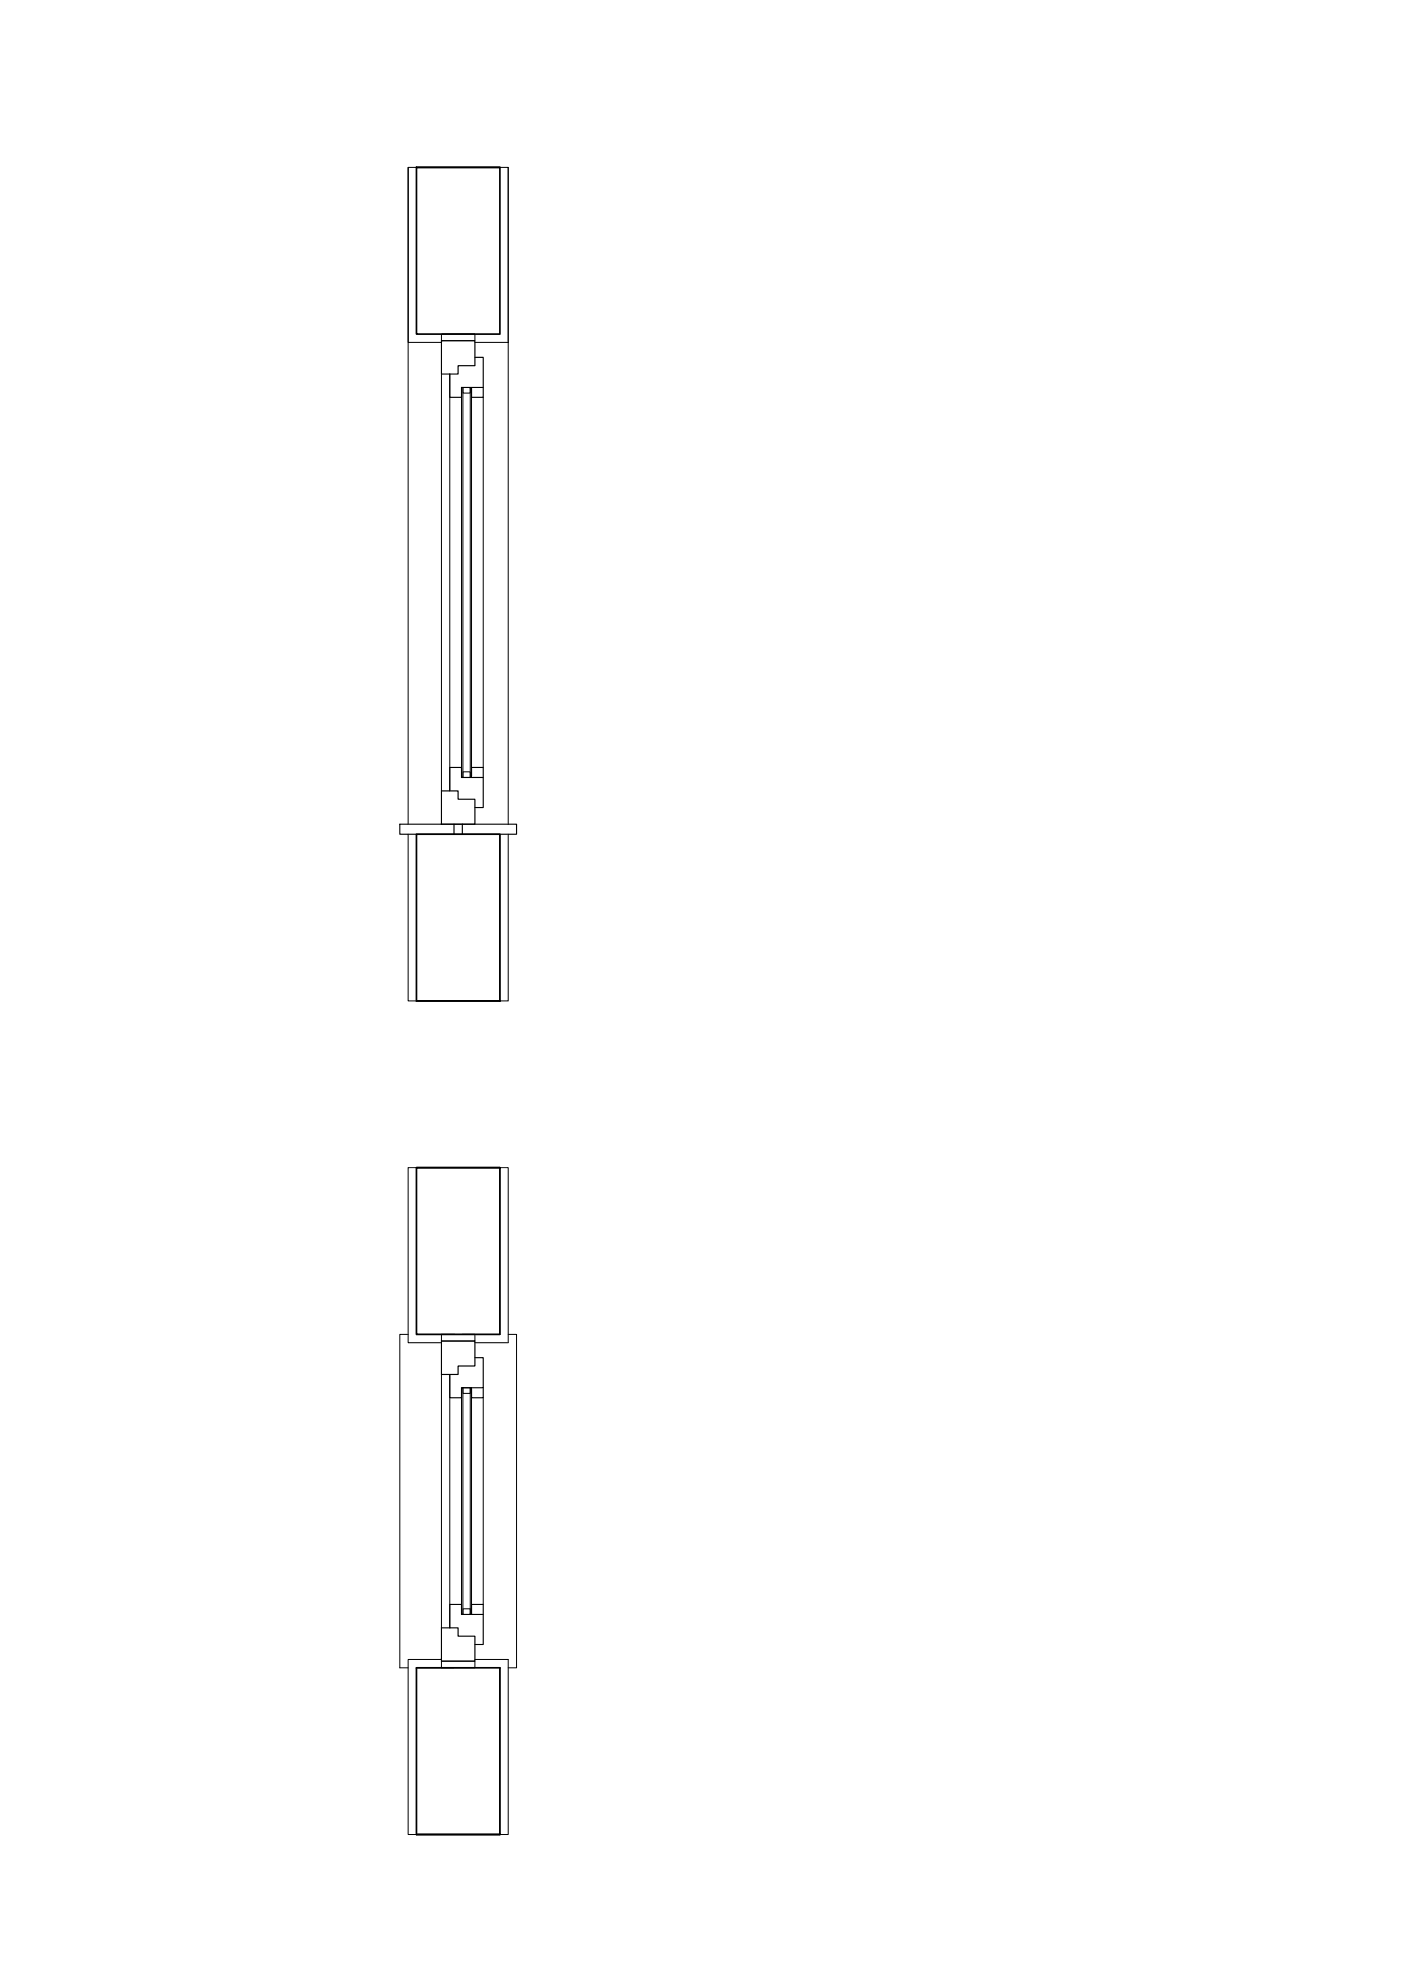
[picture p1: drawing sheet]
<svg xmlns="http://www.w3.org/2000/svg" width="420mm" height="594mm" viewBox="0 0 420 594" stroke-linecap="round" stroke-linejoin="round" font-family="sans-serif">
<!-- layer: lastre -->
<path d="M122.4 400.2h-2.5v100h2.5M124.9 400.2h11.3M132.4 402.2v96M138.7 400.2h11.2M144.9 419.2v61.9M152.4 400.2h2.5v100h-2.5M124.9 500.2h11.3" fill="none" stroke="#000" stroke-width=".3"/>
<!-- layer: infisso -->
<g fill="none" stroke="#000" stroke-width=".3">
<path d="M122.4 50.2v197M152.4 50.2v197M132.4 102.2v145M134.9 112.2v125M144.9 119.2v111M124.9 250.2v50M136.2 247.2h2.5M149.9 250.2v50M124.9 350.2v50M149.9 350.2v50M134.9 412.2v76M124.9 500.2v49.9"/>
<path d="M149.9 500.2v49.9"/>
</g>
<!-- layer: controtelaio -->
<path d="M132.4 100.2h10v2h-10zM136.2 250.2h2.5M132.4 400.2h10v2h-10zM132.4 498.2h10v2h-10z" fill="none" stroke="#000" stroke-width=".3"/>
<!-- layer: linee sezionate -->
<path d="M124.9 50.2h25v50h-25zM124.9 50.2h25M124.9 250.2h25v50h-25zM124.9 300.2h25M124.9 350.2h25v50h-25zM124.9 350.2h25M124.9 500.2h25v49.9h-25z" fill="none" stroke="#000" stroke-width=".51"/>
<!-- layer: lastre -->
<path d="M119.9 247.2h16.3v3h-16.3zM138.7 247.2h16.2v3h-16.2z" fill="none" stroke="#000" stroke-width=".34"/>
<!-- layer: telaio -->
<path d="M132.4 102.2h10v7.5h-5v2.5h-5zM132.4 237.2h5v2.5h5v7.5h-10zM132.4 402.2h10v7.4h-5v2.6h-5zM132.4 488.2h5v2.5h5v7.5h-10z" fill="none" stroke="#000" stroke-width=".34"/>
<!-- layer: anta mobile -->
<path d="M142.4 107.2h2.5v9h-6.5v3h-3.5v-7M134.9 237.2v-7h3.5v3h6.5v9h-2.5M142.4 407.1h2.5v9.1h-6.5v3h-3.5v-7M134.9 488.2v-7.1h3.5v3.1h6.5v9h-2.5" fill="none" stroke="#000" stroke-width=".34"/>
<!-- layer: fermavetro -->
<path d="M141.4 116.2v3h3.5v-3M141.4 233.2v-3h3.5v3M141.4 416.2v3h3.5v-3M141.4 484.2v-3.1h3.5v3.1" fill="none" stroke="#000" stroke-width=".34"/>
<!-- layer: distanziatore -->
<path d="M138.8 116.2h2.2v1.7h-2.2zM138.8 231.5h2.2v1.7h-2.2zM138.8 416.2h2.2v1.7h-2.2zM138.8 482.5h2.2v1.7h-2.2z" fill="none" stroke="#000" stroke-width=".3"/>
<!-- layer: lastre vetro -->
<path d="M138.4 116.2h.4v117h-.4zM141 116.2h.4v117h-.4zM138.4 416.2h.4v68h-.4zM141 416.2h.4v68h-.4z" fill="none" stroke="#000" stroke-width=".3"/>
<!-- layer: intonaco -->
<path d="M124.9 50.2h-2.5v52.5h10M149.9 50.2h2.5v52.5h-10M122.4 250.2v50h2.5M152.4 250.2v50h-2.5M124.9 350.2h-2.5v52.5h10M149.9 350.2h2.5v52.5h-10M132.4 497.7h-10v52.4h2.5M142.4 497.7h10v52.4h-2.5" fill="none" stroke="#000" stroke-width=".3"/>
<!-- layer: 0 -->
<path d="M6.3 18.9h407.4v556.6h-407.4z" fill="none" stroke="#fff" stroke-width=".3"/>
</svg>
